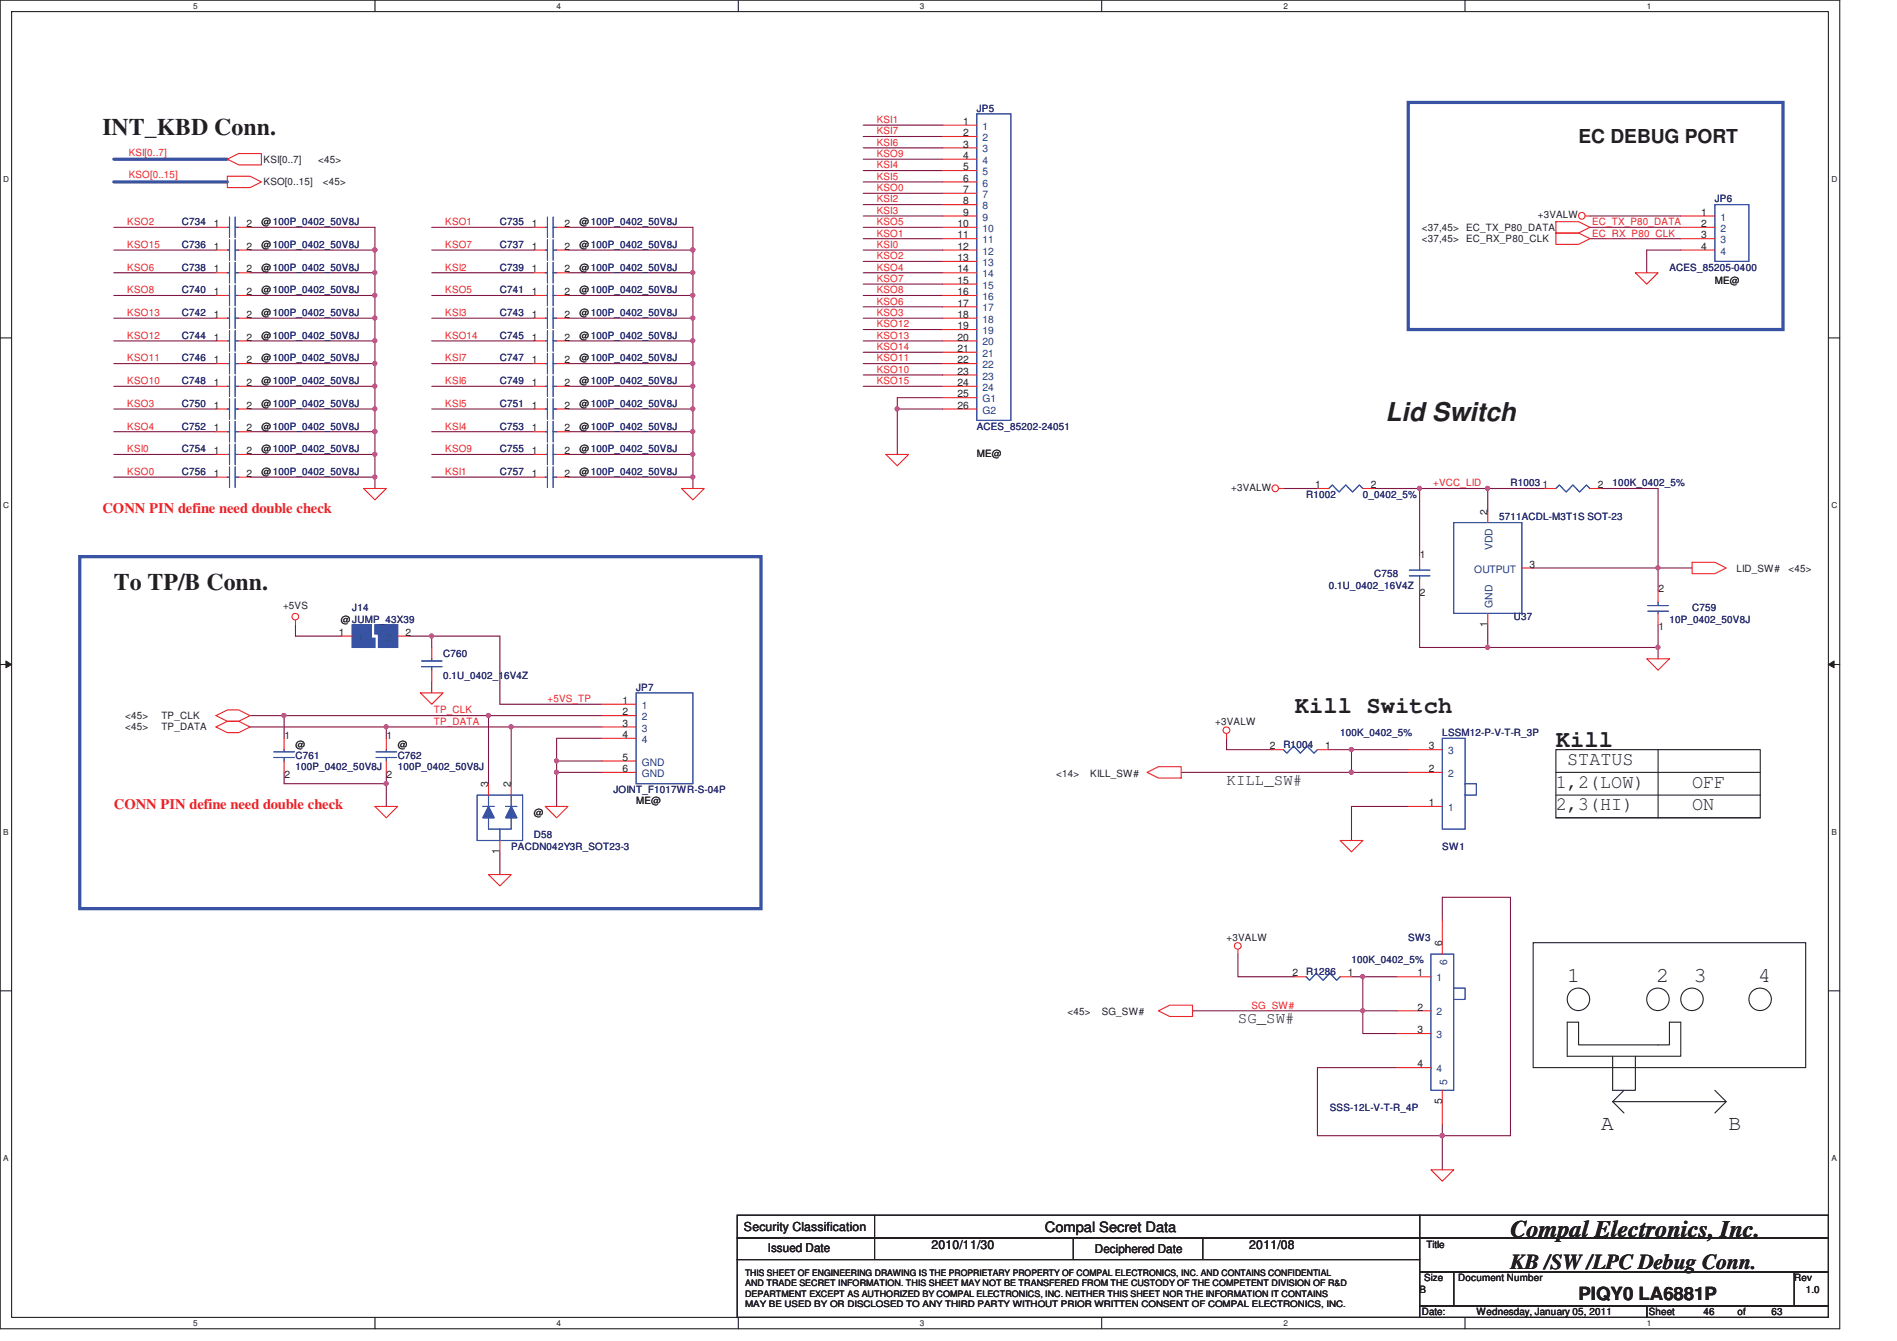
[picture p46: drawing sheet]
<svg xmlns="http://www.w3.org/2000/svg" width="297mm" height="210mm" viewBox="0 0 297 210" stroke-linecap="round" stroke-linejoin="round" font-family="sans-serif">
<defs><g id="words">
<text font-size="4.1" fill="#231f20" x="217" y="66">Lid Switch</text>
<g font-size="3.7" fill="#231f20">
<text x="16" y="21.2">INT_KBD Conn.</text>
<text x="17.8" y="92.3">To TP/B Conn.</text>
<text x="202.7" y="111.7">Kill Switch</text>
<text x="243.6" y="117">Kill</text>
<text x="236.5" y="193.6">Compal Electronics, Inc.</text>
</g>
<g font-size="3.3" fill="#231f20">
<text x="245.4" y="153.8">1</text>
<text x="259.3" y="153.8">2</text>
<text x="265.3" y="153.8">3</text>
<text x="275.2" y="153.8">4</text>
<text x="250.7" y="176.9">A</text>
<text x="270.6" y="176.9">B</text>
<text x="236.5" y="198.7">KB /SW /LPC Debug Conn.</text>
</g>
<g font-size="3" fill="#231f20">
<text x="247.2" y="22.3">EC DEBUG PORT</text>
<text x="245.4" y="119.8">STATUS</text>
<text x="243.6" y="123.4">1,2(LOW)</text>
<text x="265" y="123.4">OFF</text>
<text x="243.6" y="126.9">2,3(HI)</text>
<text x="265" y="126.9">ON</text>
</g>
<text font-size="2.8" fill="#231f20" x="247.2" y="203.6">PIQY0 LA6881P</text>
<g font-size="2.5" fill="#231f20">
<text x="192.1" y="122.9">KILL_SW#</text>
<text x="193.8" y="160.2">SG_SW#</text>
</g>
<g font-size="2.3" fill="#ed2024">
<text x="16" y="80.4">CONN PIN define need double check</text>
<text x="17.8" y="126.6">CONN PIN define need double check</text>
</g>
<text font-size="2.2" fill="#231f20" x="163.6" y="192.9">Compal Secret Data</text>
<g font-size="1.9" fill="#231f20">
<text x="116.5" y="192.8">Security Classification</text>
<text x="120.2" y="196.1">Issued Date</text>
<text x="145.8" y="195.6">2010/11/30</text>
<text x="171.4" y="196.3">Deciphered Date</text>
<text x="195.6" y="195.6">2011/08</text>
</g>
<g font-size="1.6" fill="#282973">
<text x="152.9" y="17.5">JP5</text>
<text x="28.5" y="35.3">C734</text>
<text x="78.3" y="35.3">C735</text>
<text x="268.5" y="31.7">JP6</text>
<text x="28.5" y="38.8">C736</text>
<text x="78.3" y="38.8">C737</text>
<text x="28.5" y="45.9">C740</text>
<text x="28.5" y="42.4">C738</text>
<text x="78.3" y="45.9">C741</text>
<text x="78.3" y="42.4">C739</text>
<text x="261.4" y="42.4">ACES_85205-0400</text>
<text x="28.5" y="53">C744</text>
<text x="28.5" y="49.5">C742</text>
<text x="78.3" y="53">C745</text>
<text x="78.3" y="49.5">C743</text>
<text x="28.5" y="56.6">C746</text>
<text x="78.3" y="56.6">C747</text>
<text x="28.5" y="60.2">C748</text>
<text x="28.5" y="63.7">C750</text>
<text x="78.3" y="63.7">C751</text>
<text x="78.3" y="60.2">C749</text>
<text x="28.5" y="70.8">C754</text>
<text x="28.5" y="67.3">C752</text>
<text x="78.3" y="67.3">C753</text>
<text x="78.3" y="70.8">C755</text>
<text x="152.9" y="67.3">ACES_85202-24051</text>
<text x="28.5" y="74.4">C756</text>
<text x="78.3" y="74.4">C757</text>
<text x="204.5" y="77.9">R1002</text>
<text x="213.4" y="77.9">0_0402_5%</text>
<text x="236.5" y="76.2">R1003</text>
<text x="252.5" y="76.2">100K_0402_5%</text>
<text x="234.7" y="81.5">5711ACDL-M3T1S SOT-23</text>
<text x="55.2" y="95.7">J14</text>
<text x="208.1" y="92.2">0.1U_0402_16V4Z</text>
<text x="215.2" y="90.4">C758</text>
<text x="265" y="95.7">C759</text>
<text x="237.1" y="97.2">U37</text>
<text x="261.4" y="97.5">10P_0402_50V8J</text>
<text x="69.4" y="102.8">C760</text>
<text x="69.4" y="106.4">0.1U_0402_16V4Z</text>
<text x="99.6" y="108.2">JP7</text>
<text x="46.3" y="118.8">C761</text>
<text x="62.3" y="118.8">C762</text>
<text x="201" y="117">R1004</text>
<text x="209.8" y="115.3">100K_0402_5%</text>
<text x="225.8" y="115.3">LSSM12-P-V-T-R_3P</text>
<text x="46.3" y="120.6">100P_0402_50V8J</text>
<text x="62.3" y="120.6">100P_0402_50V8J</text>
<text x="96.1" y="124.2">JOINT_F1017WR-S-04P</text>
<text x="83.6" y="131.3">D58</text>
<text x="80" y="133.1">PACDN042Y3R_SOT23-3</text>
<text x="225.8" y="133.1">SW1</text>
<text x="220.5" y="147.3">SW3</text>
<text x="204.5" y="152.6">R1286</text>
<text x="211.6" y="150.8">100K_0402_5%</text>
<text x="208.2" y="173.9">SSS-12L-V-T-R_4P</text>
</g>
<g font-size="1.6" fill="#ed2024">
<text x="137.3" y="22.8">KSI6</text>
<text x="137.3" y="21">KSI7</text>
<text x="137.3" y="19.3">KSI1</text>
<text x="20.1" y="27.9">KSO[0..15]</text>
<text x="20.1" y="24.4">KSI[0..7]</text>
<text x="137.3" y="29.9">KSO0</text>
<text x="137.3" y="28.1">KSI5</text>
<text x="137.3" y="26.4">KSI4</text>
<text x="137.3" y="24.6">KSO9</text>
<text x="19.9" y="35.3">KSO2</text>
<text x="69.7" y="35.3">KSO1</text>
<text x="137.3" y="35.3">KSO5</text>
<text x="137.3" y="33.5">KSI3</text>
<text x="137.3" y="31.7">KSI2</text>
<text x="249.3" y="35.3">EC_TX_P80_DATA</text>
<text x="19.9" y="38.8">KSO15</text>
<text x="69.7" y="38.8">KSO7</text>
<text x="137.3" y="40.6">KSO2</text>
<text x="137.3" y="38.8">KSI0</text>
<text x="137.3" y="37">KSO1</text>
<text x="249.3" y="37">EC_RX_P80_CLK</text>
<text x="19.9" y="42.4">KSO6</text>
<text x="19.9" y="45.9">KSO8</text>
<text x="69.7" y="42.4">KSI2</text>
<text x="69.7" y="45.9">KSO5</text>
<text x="137.3" y="47.7">KSO6</text>
<text x="137.3" y="45.9">KSO8</text>
<text x="137.3" y="44.2">KSO7</text>
<text x="137.3" y="42.4">KSO4</text>
<text x="19.9" y="49.5">KSO13</text>
<text x="19.9" y="53">KSO12</text>
<text x="69.7" y="49.5">KSI3</text>
<text x="69.7" y="53">KSO14</text>
<text x="137.3" y="53">KSO13</text>
<text x="137.3" y="51.3">KSO12</text>
<text x="137.3" y="49.5">KSO3</text>
<text x="19.9" y="56.6">KSO11</text>
<text x="69.7" y="56.6">KSI7</text>
<text x="137.3" y="58.4">KSO10</text>
<text x="137.3" y="56.6">KSO11</text>
<text x="137.3" y="54.8">KSO14</text>
<text x="19.9" y="60.2">KSO10</text>
<text x="19.9" y="63.7">KSO3</text>
<text x="69.7" y="60.2">KSI6</text>
<text x="69.7" y="63.7">KSI5</text>
<text x="137.3" y="60.2">KSO15</text>
<text x="19.9" y="67.3">KSO4</text>
<text x="19.9" y="70.8">KSI0</text>
<text x="69.7" y="67.3">KSI4</text>
<text x="69.7" y="70.8">KSO9</text>
<text x="19.9" y="74.4">KSO0</text>
<text x="69.7" y="74.4">KSI1</text>
<text x="224.4" y="76.2">+VCC_LID</text>
<text x="67.9" y="111.7">TP_CLK</text>
<text x="67.9" y="113.5">TP_DATA</text>
<text x="85.7" y="109.9">+5VS_TP</text>
<text x="196" y="157.9">SG_SW#</text>
</g>
<g font-size="1.6" fill="#231f20">
<text x="150.8" y="19.6">1</text>
<text x="150.8" y="21.3">2</text>
<text x="150.8" y="23.1">3</text>
<text x="41.3" y="29">KSO[0..15]</text>
<text x="41.3" y="25.5">KSI[0..7]</text>
<text x="49.8" y="25.5">&lt;45&gt;</text>
<text x="50.5" y="29">&lt;45&gt;</text>
<text x="150.8" y="24.9">4</text>
<text x="150.8" y="26.7">5</text>
<text x="150.8" y="28.4">6</text>
<text x="33.5" y="35.6">1</text>
<text x="38.6" y="35.6">2</text>
<text x="40.9" y="35.3">@100P_0402_50V8J</text>
<text x="83.3" y="35.6">1</text>
<text x="88.4" y="35.6">2</text>
<text x="90.7" y="35.3">@100P_0402_50V8J</text>
<text x="149.9" y="35.6">10</text>
<text x="150.8" y="30.2">7</text>
<text x="150.8" y="32">8</text>
<text x="150.8" y="33.8">9</text>
<text x="240.8" y="34.2">+3VALW</text>
<text x="266.4" y="33.8">1</text>
<text x="266.4" y="35.6">2</text>
<text x="33.5" y="39.1">1</text>
<text x="38.6" y="39.1">2</text>
<text x="40.9" y="38.8">@100P_0402_50V8J</text>
<text x="83.3" y="39.1">1</text>
<text x="88.4" y="39.1">2</text>
<text x="90.7" y="38.8">@100P_0402_50V8J</text>
<text x="149.9" y="37.3">11</text>
<text x="149.9" y="39.1">12</text>
<text x="149.9" y="40.9">13</text>
<text x="222.6" y="37.9">&lt;37,45&gt;</text>
<text x="222.6" y="36.1">&lt;37,45&gt;</text>
<text x="229.6" y="37.9">EC_RX_P80_CLK</text>
<text x="229.6" y="36.1">EC_TX_P80_DATA</text>
<text x="266.4" y="37.3">3</text>
<text x="266.4" y="39.1">4</text>
<text x="33.5" y="46.2">1</text>
<text x="33.5" y="42.7">1</text>
<text x="38.6" y="46.2">2</text>
<text x="38.6" y="42.7">2</text>
<text x="40.9" y="45.9">@100P_0402_50V8J</text>
<text x="40.9" y="42.4">@100P_0402_50V8J</text>
<text x="83.3" y="46.2">1</text>
<text x="83.3" y="42.7">1</text>
<text x="88.4" y="46.2">2</text>
<text x="88.4" y="42.7">2</text>
<text x="90.7" y="45.9">@100P_0402_50V8J</text>
<text x="90.7" y="42.4">@100P_0402_50V8J</text>
<text x="149.9" y="42.7">14</text>
<text x="149.9" y="44.4">15</text>
<text x="149.9" y="46.2">16</text>
<text x="268.5" y="44.5">ME@</text>
<text x="33.5" y="53.3">1</text>
<text x="33.5" y="49.8">1</text>
<text x="38.6" y="53.3">2</text>
<text x="38.6" y="49.8">2</text>
<text x="40.9" y="53">@100P_0402_50V8J</text>
<text x="40.9" y="49.5">@100P_0402_50V8J</text>
<text x="83.3" y="53.3">1</text>
<text x="83.3" y="49.8">1</text>
<text x="88.4" y="53.3">2</text>
<text x="88.4" y="49.8">2</text>
<text x="90.7" y="53">@100P_0402_50V8J</text>
<text x="90.7" y="49.5">@100P_0402_50V8J</text>
<text x="149.9" y="48">17</text>
<text x="149.9" y="49.8">18</text>
<text x="149.9" y="51.6">19</text>
<text x="149.9" y="53.3">20</text>
<text x="33.5" y="56.9">1</text>
<text x="38.6" y="56.9">2</text>
<text x="40.9" y="56.6">@100P_0402_50V8J</text>
<text x="83.3" y="56.9">1</text>
<text x="88.4" y="56.9">2</text>
<text x="90.7" y="56.6">@100P_0402_50V8J</text>
<text x="149.9" y="55.1">21</text>
<text x="149.9" y="56.9">22</text>
<text x="149.9" y="58.7">23</text>
<text x="33.5" y="60.4">1</text>
<text x="33.5" y="64">1</text>
<text x="38.6" y="60.4">2</text>
<text x="38.6" y="64">2</text>
<text x="40.9" y="60.2">@100P_0402_50V8J</text>
<text x="40.9" y="63.7">@100P_0402_50V8J</text>
<text x="83.3" y="64">1</text>
<text x="83.3" y="60.4">1</text>
<text x="88.4" y="64">2</text>
<text x="88.4" y="60.4">2</text>
<text x="90.7" y="63.7">@100P_0402_50V8J</text>
<text x="90.7" y="60.2">@100P_0402_50V8J</text>
<text x="149.9" y="60.4">24</text>
<text x="149.9" y="62.2">25</text>
<text x="149.9" y="64">26</text>
<text x="33.5" y="71.1">1</text>
<text x="33.5" y="67.6">1</text>
<text x="38.6" y="71.1">2</text>
<text x="38.6" y="67.6">2</text>
<text x="40.9" y="70.8">@100P_0402_50V8J</text>
<text x="40.9" y="67.3">@100P_0402_50V8J</text>
<text x="83.3" y="67.6">1</text>
<text x="83.3" y="71.1">1</text>
<text x="88.4" y="67.6">2</text>
<text x="88.4" y="71.1">2</text>
<text x="90.7" y="67.3">@100P_0402_50V8J</text>
<text x="90.7" y="70.8">@100P_0402_50V8J</text>
<text x="152.9" y="71.5">ME@</text>
<text x="33.5" y="74.7">1</text>
<text x="38.6" y="74.7">2</text>
<text x="40.9" y="74.4">@100P_0402_50V8J</text>
<text x="83.3" y="74.7">1</text>
<text x="88.4" y="74.7">2</text>
<text x="90.7" y="74.4">@100P_0402_50V8J</text>
<text x="192.8" y="76.9">+3VALW</text>
<text x="205.9" y="76.5">1</text>
<text x="214.6" y="76.5">2</text>
<text x="241.5" y="76.5">1</text>
<text x="250.2" y="76.5">2</text>
<text x="232.9" y="80.6" transform="rotate(-90 232.9 80.6)">2</text>
<text x="222.3" y="87.3">1</text>
<text x="239.5" y="88.9">3</text>
<text x="271.9" y="89.5">LID_SW#</text>
<text x="280.1" y="89.5">&lt;45&gt;</text>
<text x="44.3" y="95.4">+5VS</text>
<text x="222.3" y="93.4">2</text>
<text x="259.7" y="92.7">2</text>
<text x="53" y="99.6">1</text>
<text x="53.4" y="97.5">@JUMP_43X39</text>
<text x="63.5" y="99.6">2</text>
<text x="232.9" y="98.2" transform="rotate(-90 232.9 98.2)">1</text>
<text x="259.7" y="98.7">1</text>
<text x="19.6" y="112.6">&lt;45&gt;</text>
<text x="25.3" y="112.6">TP_CLK</text>
<text x="97.5" y="110.2">1</text>
<text x="97.5" y="112">2</text>
<text x="97.5" y="113.8">3</text>
<text x="190.3" y="113.5">+3VALW</text>
<text x="19.6" y="114.4">&lt;45&gt;</text>
<text x="25.3" y="114.4">TP_DATA</text>
<text x="44.5" y="115.8">1</text>
<text x="46.3" y="117">@</text>
<text x="60.5" y="115.8">1</text>
<text x="62.3" y="117">@</text>
<text x="97.5" y="115.6">4</text>
<text x="97.5" y="119.1">5</text>
<text x="198.8" y="117.3">2</text>
<text x="207.5" y="117.3">1</text>
<text x="223.7" y="117.3">3</text>
<text x="44.5" y="121.8">2</text>
<text x="60.5" y="121.8">2</text>
<text x="76.5" y="123.3" transform="rotate(-90 76.5 123.3)">3</text>
<text x="80" y="123.3" transform="rotate(-90 80 123.3)">2</text>
<text x="97.5" y="120.9">6</text>
<text x="99.6" y="125.9">ME@</text>
<text x="165.4" y="121.7">&lt;14&gt;</text>
<text x="170.7" y="121.7">KILL_SW#</text>
<text x="223.7" y="120.9">2</text>
<text x="83.6" y="127.7">@</text>
<text x="223.7" y="126.2">1</text>
<text x="78.2" y="133.7" transform="rotate(-90 78.2 133.7)">1</text>
<text x="192.1" y="147.3">+3VALW</text>
<text x="225.8" y="148.2" transform="rotate(-90 225.8 148.2)">6</text>
<text x="202.4" y="152.9">2</text>
<text x="211.1" y="152.9">1</text>
<text x="222" y="152.9">1</text>
<text x="167.2" y="159">&lt;45&gt;</text>
<text x="172.5" y="159">SG_SW#</text>
<text x="222" y="158.2">2</text>
<text x="222" y="161.8">3</text>
<text x="222" y="167.1">4</text>
<text x="225.8" y="172.8" transform="rotate(-90 225.8 172.8)">5</text>
<text x="223.3" y="195.4">Title</text>
<text x="222.3" y="202.4">B</text>
<text x="223" y="200.6">Size</text>
<text x="228.3" y="200.6">Document Number</text>
<text x="281" y="200.6">Rev</text>
<text x="282.7" y="202.4">1.0</text>
<text x="222.6" y="205.9">Date:</text>
<text x="231.2" y="205.9">Wednesday, January 05, 2011</text>
<text x="258.2" y="205.9">Sheet</text>
<text x="266.7" y="205.9">46</text>
<text x="272.1" y="205.9">of</text>
<text x="277.4" y="205.9">63</text>
</g>
<g font-size="1.6" fill="#1d437e">
<text x="153.8" y="20.3">1</text>
<text x="153.8" y="22.1">2</text>
<text x="153.8" y="23.9">3</text>
<text x="153.8" y="25.7">4</text>
<text x="153.8" y="27.4">5</text>
<text x="153.8" y="29.2">6</text>
<text x="153.8" y="31">7</text>
<text x="153.8" y="32.8">8</text>
<text x="153.8" y="34.5">9</text>
<text x="269.4" y="34.5">1</text>
<text x="153.8" y="36.3">10</text>
<text x="153.8" y="38.1">11</text>
<text x="153.8" y="39.9">12</text>
<text x="153.8" y="41.7">13</text>
<text x="269.4" y="36.3">2</text>
<text x="269.4" y="38.1">3</text>
<text x="269.4" y="39.9">4</text>
<text x="153.8" y="43.4">14</text>
<text x="153.8" y="45.2">15</text>
<text x="153.8" y="47">16</text>
<text x="153.8" y="48.8">17</text>
<text x="153.8" y="50.5">18</text>
<text x="153.8" y="52.3">19</text>
<text x="153.8" y="54.1">20</text>
<text x="153.8" y="55.9">21</text>
<text x="153.8" y="57.7">22</text>
<text x="153.8" y="59.4">23</text>
<text x="153.8" y="61.2">24</text>
<text x="153.8" y="63">G1</text>
<text x="153.8" y="64.8">G2</text>
<text x="230.8" y="89.7">OUTPUT</text>
<text x="233.7" y="86.2" transform="rotate(-90 233.7 86.2)">VDD</text>
<text x="233.7" y="95.2" transform="rotate(-90 233.7 95.2)">GND</text>
<text x="100.5" y="111">1</text>
<text x="100.5" y="112.8">2</text>
<text x="100.5" y="114.6">3</text>
<text x="100.5" y="116.3">4</text>
<text x="100.5" y="119.9">GND</text>
<text x="226.7" y="118.1">3</text>
<text x="100.5" y="121.7">GND</text>
<text x="226.7" y="121.7">2</text>
<text x="226.7" y="127">1</text>
<text x="225" y="153.7">1</text>
<text x="226.6" y="151.2" transform="rotate(-90 226.6 151.2)">6</text>
<text x="225" y="159">2</text>
<text x="225" y="162.6">3</text>
<text x="225" y="167.9">4</text>
<text x="226.6" y="169.8" transform="rotate(-90 226.6 169.8)">5</text>
</g>
<g font-size="1.4" fill="#231f20">
<text x="116.7" y="199.8">THIS SHEET OF ENGINEERING DRAWING IS THE PROPRIETARY PROPERTY OF COMPAL ELECTRONICS, INC. AND CONTAINS CONFIDENTIAL</text>
<text x="116.7" y="201.4">AND TRADE SECRET INFORMATION. THIS SHEET MAY NOT BE TRANSFERED FROM THE CUSTODY OF THE COMPETENT DIVISION OF R&amp;D</text>
<text x="116.7" y="203.1">DEPARTMENT EXCEPT AS AUTHORIZED BY COMPAL ELECTRONICS, INC. NEITHER THIS SHEET NOR THE INFORMATION IT CONTAINS</text>
<text x="116.7" y="204.7">MAY BE USED BY OR DISCLOSED TO ANY THIRD PARTY WITHOUT PRIOR WRITTEN CONSENT OF COMPAL ELECTRONICS, INC.</text>
</g>
<g font-size="1.3" fill="#231f20">
<text x="30.3" y="1.4">5</text>
<text x="87.2" y="1.4">4</text>
<text x="144.1" y="1.4">3</text>
<text x="201" y="1.4">2</text>
<text x="257.8" y="1.4">1</text>
<text x=".5" y="28.5">D</text>
<text x="286.8" y="28.5">D</text>
<text x=".5" y="79.6">C</text>
<text x="286.8" y="79.6">C</text>
<text x=".5" y="130.7">B</text>
<text x="286.8" y="130.7">B</text>
<text x=".5" y="181.8">A</text>
<text x="286.8" y="181.8">A</text>
<text x="30.3" y="207.6">5</text>
<text x="87.2" y="207.6">4</text>
<text x="144.1" y="207.6">3</text>
<text x="201" y="207.6">2</text>
<text x="257.8" y="207.6">1</text>
</g>
</g></defs>
<path d="M0 0h288.1v208.1h-288.1zM1.8 1.8h284.5v204.5h-284.5z" fill="none" stroke="#231f20" stroke-width=".17"/>
<g fill="#fff">
<path d="M30.3 .2h.6v1.4h-.6z"/>
<path d="M30.3 206.5h.6v1.4h-.6z"/>
</g>
<path d="M58.7 0v1.8M58.7 206.3v1.8" fill="none" stroke="#231f20" stroke-width=".17"/>
<g fill="#fff">
<path d="M87.2 .2h.6v1.4h-.6z"/>
<path d="M87.2 206.5h.6v1.4h-.6z"/>
</g>
<path d="M115.6 0v1.8M115.6 206.3v1.8" fill="none" stroke="#231f20" stroke-width=".17"/>
<g fill="#fff">
<path d="M144.1 .2h.6v1.4h-.6z"/>
<path d="M144.1 206.5h.6v1.4h-.6z"/>
</g>
<path d="M172.5 0v1.8M172.5 206.3v1.8" fill="none" stroke="#231f20" stroke-width=".17"/>
<g fill="#fff">
<path d="M201 .2h.6v1.4h-.6z"/>
<path d="M201 206.5h.6v1.4h-.6z"/>
</g>
<path d="M229.4 0v1.8M229.4 206.3v1.8" fill="none" stroke="#231f20" stroke-width=".17"/>
<g fill="#fff">
<path d="M257.8 .2h.7v1.4h-.7z"/>
<path d="M257.8 206.5h.7v1.4h-.7z"/>
<path d="M.5 27.3h.9v1.4h-.9z"/>
<path d="M286.8 27.3h.9v1.4h-.9z"/>
<path d="M.5 78.4h.9v1.4h-.9z"/>
<path d="M286.8 78.4h.9v1.4h-.9z"/>
</g>
<path d="M0 52.9h1.8M286.3 52.9h1.8" fill="none" stroke="#231f20" stroke-width=".17"/>
<g fill="#fff">
<path d="M.5 129.6h.8v1.4h-.8z"/>
<path d="M286.8 129.6h.8v1.4h-.8z"/>
</g>
<path d="M0 104.1h1.8M286.3 104.1h1.8" fill="none" stroke="#231f20" stroke-width=".17"/>
<path d="M.9 103.5l.9 .6-.9 .5z" fill="#231f20"/>
<path d="M.9 103.5l.9 .6-.9 .5z" fill="none" stroke="#231f20" stroke-width=".16"/>
<path d="M286.3 104.1l.9-.6v1.1z" fill="#231f20"/>
<path d="M286.3 104.1l.9-.6v1.1z" fill="none" stroke="#231f20" stroke-width=".16"/>
<g fill="#fff">
<path d="M.5 180.7h.8v1.4h-.8z"/>
<path d="M286.8 180.7h.8v1.4h-.8z"/>
</g>
<path d="M0 155.1h1.8M286.3 155.1h1.8" fill="none" stroke="#231f20" stroke-width=".17"/>
<path d="M17.8 28.5h17.8M17.8 24.9h17.8" fill="none" stroke="#3953a4" stroke-width=".51"/>
<path d="M39.2 71.2h19.5M39.2 64h19.5" fill="none" stroke="#7f1442" stroke-width=".17"/>
<circle cx="58.7" cy="64" r=".32" fill="#b9529f"/>
<circle cx="58.7" cy="64" r=".32" fill="none" stroke="#b9529f" stroke-width=".17"/>
<path d="M39.2 35.6h19.5M39.2 39.2h19.5M58.7 74.7v1.8" fill="none" stroke="#7f1442" stroke-width=".17"/>
<circle cx="58.7" cy="39.1" r=".32" fill="#b9529f"/>
<circle cx="58.7" cy="39.1" r=".32" fill="none" stroke="#b9529f" stroke-width=".17"/>
<path d="M108.5 42.7v3.6" fill="none" stroke="#7f1442" stroke-width=".17"/>
<circle cx="108.5" cy="42.7" r=".32" fill="#b9529f"/>
<circle cx="108.5" cy="42.7" r=".32" fill="none" stroke="#b9529f" stroke-width=".17"/>
<path d="M108.5 35.6v3.6M58.7 53.4v3.5M88.9 56.9h19.6M88.9 67.6h19.6" fill="none" stroke="#7f1442" stroke-width=".17"/>
<circle cx="58.7" cy="53.4" r=".32" fill="#b9529f"/>
<circle cx="58.7" cy="53.4" r=".32" fill="none" stroke="#b9529f" stroke-width=".17"/>
<g fill="none" stroke="#7f1442" stroke-width=".17">
<path d="M17.8 39.2h16M17.8 35.6h16M67.6 35.6h16M67.6 39.2h16M17.8 42.7h16M17.8 46.3h16M17.8 49.8h16M17.8 53.4h16M17.8 56.9h16M58.7 46.3v3.5M67.6 42.7h16M67.6 46.3h16"/>
<path d="M67.6 49.8h16M67.6 53.4h16M67.6 56.9h16M17.8 60.5h16M17.8 64h16M17.8 67.6h16M17.8 71.2h16M17.8 74.7h16M67.6 60.5h16M67.6 64h16M67.6 67.6h16M67.6 71.2h16"/>
<path d="M67.6 74.7h16M108.5 60.5v3.5M108.5 71.2v5.3"/>
</g>
<circle cx="108.5" cy="71.1" r=".32" fill="#b9529f"/>
<circle cx="108.5" cy="71.1" r=".32" fill="none" stroke="#b9529f" stroke-width=".17"/>
<path d="M58.7 71.2v3.5" fill="none" stroke="#7f1442" stroke-width=".17"/>
<circle cx="58.7" cy="71.1" r=".32" fill="#b9529f"/>
<circle cx="58.7" cy="71.1" r=".32" fill="none" stroke="#b9529f" stroke-width=".17"/>
<path d="M88.9 42.7h19.6M88.9 46.3h19.6" fill="none" stroke="#7f1442" stroke-width=".17"/>
<circle cx="108.5" cy="46.2" r=".32" fill="#b9529f"/>
<circle cx="108.5" cy="46.2" r=".32" fill="none" stroke="#b9529f" stroke-width=".17"/>
<path d="M39.2 56.9h19.5M88.9 49.8h19.6M108.5 46.3v3.5M108.5 49.8v3.6" fill="none" stroke="#7f1442" stroke-width=".17"/>
<circle cx="108.5" cy="49.8" r=".32" fill="#b9529f"/>
<circle cx="108.5" cy="49.8" r=".32" fill="none" stroke="#b9529f" stroke-width=".17"/>
<path d="M108.5 53.4v3.5" fill="none" stroke="#7f1442" stroke-width=".17"/>
<circle cx="108.5" cy="53.4" r=".32" fill="#b9529f"/>
<circle cx="108.5" cy="53.4" r=".32" fill="none" stroke="#b9529f" stroke-width=".17"/>
<path d="M58.7 64v3.6M88.9 74.7h19.6" fill="none" stroke="#7f1442" stroke-width=".17"/>
<circle cx="108.5" cy="74.7" r=".32" fill="#b9529f"/>
<circle cx="108.5" cy="74.7" r=".32" fill="none" stroke="#b9529f" stroke-width=".17"/>
<path d="M39.2 67.6h19.5" fill="none" stroke="#7f1442" stroke-width=".17"/>
<circle cx="58.7" cy="67.6" r=".32" fill="#b9529f"/>
<circle cx="58.7" cy="67.6" r=".32" fill="none" stroke="#b9529f" stroke-width=".17"/>
<path d="M58.7 39.2v3.5M39.2 53.4h19.5" fill="none" stroke="#7f1442" stroke-width=".17"/>
<circle cx="58.7" cy="39.1" r=".32" fill="#b9529f"/>
<circle cx="58.7" cy="39.1" r=".32" fill="none" stroke="#b9529f" stroke-width=".17"/>
<path d="M108.5 39.2v3.5M88.9 53.4h19.6" fill="none" stroke="#7f1442" stroke-width=".17"/>
<circle cx="108.5" cy="39.1" r=".32" fill="#b9529f"/>
<circle cx="108.5" cy="39.1" r=".32" fill="none" stroke="#b9529f" stroke-width=".17"/>
<path d="M58.7 56.9v3.6M88.9 60.5h19.6" fill="none" stroke="#7f1442" stroke-width=".17"/>
<circle cx="58.7" cy="60.5" r=".32" fill="#b9529f"/>
<circle cx="58.7" cy="60.5" r=".32" fill="none" stroke="#b9529f" stroke-width=".17"/>
<circle cx="58.7" cy="56.9" r=".32" fill="#b9529f"/>
<circle cx="58.7" cy="56.9" r=".32" fill="none" stroke="#b9529f" stroke-width=".17"/>
<path d="M108.5 56.9v3.6" fill="none" stroke="#7f1442" stroke-width=".17"/>
<circle cx="108.5" cy="60.5" r=".32" fill="#b9529f"/>
<circle cx="108.5" cy="60.5" r=".32" fill="none" stroke="#b9529f" stroke-width=".17"/>
<circle cx="108.5" cy="56.9" r=".32" fill="#b9529f"/>
<circle cx="108.5" cy="56.9" r=".32" fill="none" stroke="#b9529f" stroke-width=".17"/>
<path d="M58.7 67.6v3.6" fill="none" stroke="#7f1442" stroke-width=".17"/>
<circle cx="58.7" cy="67.6" r=".32" fill="#b9529f"/>
<circle cx="58.7" cy="67.6" r=".32" fill="none" stroke="#b9529f" stroke-width=".17"/>
<path d="M88.9 35.6h19.6M88.9 39.2h19.6" fill="none" stroke="#7f1442" stroke-width=".17"/>
<circle cx="108.5" cy="39.1" r=".32" fill="#b9529f"/>
<circle cx="108.5" cy="39.1" r=".32" fill="none" stroke="#b9529f" stroke-width=".17"/>
<path d="M58.7 42.7v3.6M58.7 60.5v3.5" fill="none" stroke="#7f1442" stroke-width=".17"/>
<circle cx="58.7" cy="42.7" r=".32" fill="#b9529f"/>
<circle cx="58.7" cy="42.7" r=".32" fill="none" stroke="#b9529f" stroke-width=".17"/>
<path d="M39.2 42.7h19.5M108.5 67.6v3.6" fill="none" stroke="#7f1442" stroke-width=".17"/>
<circle cx="108.5" cy="67.6" r=".32" fill="#b9529f"/>
<circle cx="108.5" cy="67.6" r=".32" fill="none" stroke="#b9529f" stroke-width=".17"/>
<path d="M39.2 74.7h19.5" fill="none" stroke="#7f1442" stroke-width=".17"/>
<circle cx="58.7" cy="74.7" r=".32" fill="#b9529f"/>
<circle cx="58.7" cy="74.7" r=".32" fill="none" stroke="#b9529f" stroke-width=".17"/>
<path d="M58.7 35.6v3.6M39.2 46.3h19.5" fill="none" stroke="#7f1442" stroke-width=".17"/>
<circle cx="58.7" cy="46.2" r=".32" fill="#b9529f"/>
<circle cx="58.7" cy="46.2" r=".32" fill="none" stroke="#b9529f" stroke-width=".17"/>
<path d="M39.2 49.8h19.5" fill="none" stroke="#7f1442" stroke-width=".17"/>
<circle cx="58.7" cy="49.8" r=".32" fill="#b9529f"/>
<circle cx="58.7" cy="49.8" r=".32" fill="none" stroke="#b9529f" stroke-width=".17"/>
<path d="M88.9 64h19.6" fill="none" stroke="#7f1442" stroke-width=".17"/>
<circle cx="108.5" cy="64" r=".32" fill="#b9529f"/>
<circle cx="108.5" cy="64" r=".32" fill="none" stroke="#b9529f" stroke-width=".17"/>
<path d="M58.7 49.8v3.6M39.2 60.5h19.5M88.9 71.2h19.6M108.5 64v3.6M76.5 112.1h17.8M78.3 110.3h16" fill="none" stroke="#7f1442" stroke-width=".17"/>
<circle cx="76.5" cy="112" r=".32" fill="#b9529f"/>
<circle cx="76.5" cy="112" r=".32" fill="none" stroke="#b9529f" stroke-width=".17"/>
<path d="M80 113.8h14.3" fill="none" stroke="#7f1442" stroke-width=".17"/>
<circle cx="80" cy="113.8" r=".32" fill="#b9529f"/>
<circle cx="80" cy="113.8" r=".32" fill="none" stroke="#b9529f" stroke-width=".17"/>
<path d="M249 33.8h14.2M249 35.6h14.2M249 37.4h14.2M263.2 39.2h-5.4v3.5M78.3 99.6v10.7M39.2 113.8h21.3v1.8M39.2 112.1h5.3v3.5M44.5 120.9v1.8h16" fill="none" stroke="#7f1442" stroke-width=".17"/>
<circle cx="60.5" cy="122.7" r=".32" fill="#b9529f"/>
<circle cx="60.5" cy="122.7" r=".32" fill="none" stroke="#b9529f" stroke-width=".17"/>
<path d="M233 97.8v3.6M222.3 101.4h10.7M233 101.4h26.6v1.8M60.5 120.9v5.4" fill="none" stroke="#7f1442" stroke-width=".17"/>
<circle cx="259.6" cy="101.4" r=".32" fill="#b9529f"/>
<circle cx="259.6" cy="101.4" r=".32" fill="none" stroke="#b9529f" stroke-width=".17"/>
<circle cx="232.9" cy="101.4" r=".32" fill="#b9529f"/>
<circle cx="232.9" cy="101.4" r=".32" fill="none" stroke="#b9529f" stroke-width=".17"/>
<path d="M215.2 76.5h7.1v10.7M222.3 92.5v8.9" fill="none" stroke="#7f1442" stroke-width=".17"/>
<circle cx="222.3" cy="76.5" r=".32" fill="#b9529f"/>
<circle cx="222.3" cy="76.5" r=".32" fill="none" stroke="#b9529f" stroke-width=".17"/>
<path d="M259.6 88.9v3.6" fill="none" stroke="#7f1442" stroke-width=".17"/>
<circle cx="259.6" cy="88.9" r=".32" fill="#b9529f"/>
<circle cx="259.6" cy="88.9" r=".32" fill="none" stroke="#b9529f" stroke-width=".17"/>
<path d="M201 76.5h5.3M241.8 76.5h-8.8v3.5M250.7 76.5h8.9M259.6 97.8v3.6M265 88.9h-24.9" fill="none" stroke="#7f1442" stroke-width=".17"/>
<circle cx="232.9" cy="76.5" r=".32" fill="#b9529f"/>
<circle cx="232.9" cy="76.5" r=".32" fill="none" stroke="#b9529f" stroke-width=".17"/>
<path d="M222.3 76.5h10.7M211.6 120.9h8.9M220.5 126.3h-8.9v5.3" fill="none" stroke="#7f1442" stroke-width=".17"/>
<circle cx="211.6" cy="120.9" r=".32" fill="#b9529f"/>
<circle cx="211.6" cy="120.9" r=".32" fill="none" stroke="#b9529f" stroke-width=".17"/>
<path d="M192.1 115.6v1.8h7.1M208.1 117.4h3.5v3.5" fill="none" stroke="#7f1442" stroke-width=".17"/>
<circle cx="211.6" cy="117.4" r=".32" fill="#b9529f"/>
<circle cx="211.6" cy="117.4" r=".32" fill="none" stroke="#b9529f" stroke-width=".17"/>
<g fill="none" stroke="#7f1442" stroke-width=".17">
<path d="M135.2 19.6h12.4M135.2 39.2h12.4M135.2 37.4h12.4M135.2 35.6h12.4M135.2 33.8h12.4M135.2 32h12.4M135.2 30.3h12.4M135.2 28.5h12.4M135.2 26.7h12.4M135.2 24.9h12.4M135.2 23.2h12.4M135.2 21.4h12.4"/>
<path d="M135.2 46.3h12.4M135.2 44.5h12.4M135.2 42.7h12.4M135.2 40.9h12.4M135.2 58.7h12.4M135.2 56.9h12.4M135.2 55.2h12.4M135.2 53.4h12.4M135.2 51.6h12.4M135.2 49.8h12.4M135.2 48h12.4M135.2 60.5h12.4"/>
<path d="M211.6 117.4h8.9M94.3 120.9h-7.1v5.4M185 120.9h26.6"/>
</g>
<circle cx="87.1" cy="120.9" r=".32" fill="#b9529f"/>
<circle cx="87.1" cy="120.9" r=".32" fill="none" stroke="#b9529f" stroke-width=".17"/>
<path d="M259.6 76.5v12.4M87.2 119.2v1.7M87.2 119.2h7.1M94.3 115.6h-7.1v3.6" fill="none" stroke="#7f1442" stroke-width=".17"/>
<circle cx="87.1" cy="119.1" r=".32" fill="#b9529f"/>
<circle cx="87.1" cy="119.1" r=".32" fill="none" stroke="#b9529f" stroke-width=".17"/>
<path d="M44.5 112.1h32v10.6" fill="none" stroke="#7f1442" stroke-width=".17"/>
<circle cx="44.5" cy="112" r=".32" fill="#b9529f"/>
<circle cx="44.5" cy="112" r=".32" fill="none" stroke="#b9529f" stroke-width=".17"/>
<path d="M60.5 113.8h19.5v8.9" fill="none" stroke="#7f1442" stroke-width=".17"/>
<circle cx="60.5" cy="113.8" r=".32" fill="#b9529f"/>
<circle cx="60.5" cy="113.8" r=".32" fill="none" stroke="#b9529f" stroke-width=".17"/>
<path d="M78.3 133.4v3.5M225.8 140.5v3.6M225.8 177.8v5.4" fill="none" stroke="#7f1442" stroke-width=".17"/>
<circle cx="225.8" cy="177.8" r=".32" fill="#b9529f"/>
<circle cx="225.8" cy="177.8" r=".32" fill="none" stroke="#b9529f" stroke-width=".17"/>
<path d="M225.8 140.5h10.7v37.3M218.7 167.2h-12.4v10.6h19.5v-1.7" fill="none" stroke="#7f1442" stroke-width=".17"/>
<circle cx="225.8" cy="177.8" r=".32" fill="#b9529f"/>
<circle cx="225.8" cy="177.8" r=".32" fill="none" stroke="#b9529f" stroke-width=".17"/>
<path d="M186.7 158.3h26.7v3.5h5.3M213.4 152.9h5.3M225.8 177.8h10.7" fill="none" stroke="#7f1442" stroke-width=".17"/>
<circle cx="213.4" cy="158.3" r=".32" fill="#b9529f"/>
<circle cx="213.4" cy="158.3" r=".32" fill="none" stroke="#b9529f" stroke-width=".17"/>
<path d="M193.8 149.4v3.5h8.9M213.4 152.9v5.4h5.3" fill="none" stroke="#7f1442" stroke-width=".17"/>
<circle cx="213.4" cy="152.9" r=".32" fill="#b9529f"/>
<circle cx="213.4" cy="152.9" r=".32" fill="none" stroke="#b9529f" stroke-width=".17"/>
<path d="M140.5 64h7.1M211.6 152.9h1.8" fill="none" stroke="#7f1442" stroke-width=".17"/>
<circle cx="140.5" cy="64" r=".32" fill="#b9529f"/>
<circle cx="140.5" cy="64" r=".32" fill="none" stroke="#b9529f" stroke-width=".17"/>
<path d="M147.6 62.3h-7.1v8.9M67.6 99.6h10.7" fill="none" stroke="#7f1442" stroke-width=".17"/>
<circle cx="67.6" cy="99.6" r=".32" fill="#b9529f"/>
<circle cx="67.6" cy="99.6" r=".32" fill="none" stroke="#b9529f" stroke-width=".17"/>
<path d="M46.3 97.8v1.8h7.1M64 99.6h3.6v1.8M67.6 106.7v1.8" fill="none" stroke="#7f1442" stroke-width=".17"/>
<g fill="none" stroke="#ed2024" stroke-width=".17">
<path d="M147.6 19.6h5.3M33.8 39.2h1.8M35.6 27.6h3.6l1.7 .9-1.7 .9h-3.6zM35.6 24.9l1.8-.9h3.5v1.8h-3.5zM37.4 39.2h1.8M147.6 21.4h5.3M147.6 23.2h5.3M147.6 24.9h5.3M147.6 26.7h5.3M147.6 28.5h5.3M147.6 30.3h5.3M147.6 32h5.3"/>
<path d="M147.6 33.8h5.3M147.6 35.6h5.3M147.6 37.4h5.3M147.6 39.2h5.3M243.6 36.5h3.6l1.8 .9-1.8 .9h-3.6zM243.6 34.7h3.6l1.8 .9-1.8 .9h-3.6zM248.2 33.8h.8M147.6 40.9h5.3M147.6 42.7h5.3M147.6 44.5h5.3M147.6 46.3h5.3M147.6 48h5.3"/>
<path d="M147.6 49.8h5.3M147.6 51.6h5.3M147.6 53.4h5.3M147.6 55.2h5.3M147.6 56.9h5.3M147.6 58.7h5.3M256.1 42.7h3.5l-1.8 1.8zM33.8 74.7h1.8M37.4 74.7h1.8M56.9 76.5h3.6l-1.8 1.8zM83.6 67.6h1.8M87.2 67.6h1.7"/>
<path d="M106.7 76.5h3.6l-1.8 1.8zM138.7 71.2h3.6l-1.8 1.7zM147.6 60.5h5.3M147.6 62.3h5.3M147.6 64h5.3M200.2 76.5h.8M206.3 76.5h1.8M213.4 76.5h1.8M241.8 76.5h1.8M249 76.5h1.7M46.3 97.1v.7M265 88h3.5l1.8 .9-1.8 .9h-3.5z"/>
<path d="M33.8 112.1l1.8-.9h1.8l1.8 .9-1.8 .8h-1.8zM33.8 113.8l1.8-.9h1.8l1.8 .9-1.8 .9h-1.8zM65.8 108.5h3.6l-1.8 1.8zM94.3 110.3h5.3M94.3 112.1h5.3M94.3 113.8h5.3M94.3 115.6h5.3M94.3 119.2h5.3M192.1 114.9v.7M257.8 103.2h3.6l-1.8 1.7zM58.7 126.3h3.6l-1.8 1.8zM76.5 136.9h3.5l-1.7 1.8z"/>
<path d="M85.4 126.3h3.5l-1.7 1.8zM94.3 120.9h5.3M179.6 120.9l1.8-.8h3.6v1.7h-3.6zM209.8 131.6h3.6l-1.8 1.8zM181.4 158.3l1.8-.9h3.5v1.8h-3.5zM193.8 148.7v.7M224.1 183.2h3.5l-1.8 1.8z"/>
<circle cx="247.7" cy="33.8" r=".52"/>
<circle cx="199.7" cy="76.5" r=".52"/>
<circle cx="46.3" cy="96.6" r=".52"/>
<circle cx="192" cy="114.3" r=".52"/>
<circle cx="193.8" cy="148.1" r=".52"/>
</g>
<g fill="none" stroke="#231f20" stroke-width=".17">
<path d="M243.6 117.4h32v10.7h-32zM259.6 117.4v10.7M243.6 128.1h32M243.6 120.9h32M243.6 124.5h32M240.1 147.6h42.6v19.6h-42.6zM245.4 160.1h1.8v3.5h14.2v-3.5h1.8v5.3h-17.8zM252.5 165.4v5.3h3.6v-5.3M252.5 172.5l1.8 1.8M254.3 170.7l-1.8 1.8M268.5 170.7l1.8 1.8h-17.8M270.3 172.5l-1.8 1.8"/>
<path d="M115.4 190.3h106.9v3.5h-106.9zM115.4 193.8h106.9v3.4h-106.9zM115.4 197.2h106.9v9.1h-106.9zM136.9 190.3v6.9M168.1 193.8v3.4M188.3 193.8v3.4M222.3 190.3h64v3.5h-64zM222.3 193.8h64v5.4h-64zM222.3 199.2h5.3v5.3h-5.3zM227.6 199.2h53.4v5.3h-53.4zM281 199.2h5.3v5.3h-5.3zM222.3 204.5h35.5v1.8h-35.5z"/>
<path d="M257.8 204.5h28.5v1.8h-28.5z"/>
<circle cx="247.2" cy="156.5" r="1.76"/>
<circle cx="259.6" cy="156.5" r="1.76"/>
<circle cx="264.9" cy="156.5" r="1.76"/>
<circle cx="275.6" cy="156.5" r="1.76"/>
</g>
<path d="M220.5 16h58.7v35.6h-58.7zM12.5 87.2h106.7v55.1h-106.7z" fill="none" stroke="#3953a4" stroke-width=".51"/>
<g fill="none" stroke="#3953a4" stroke-width=".17">
<path d="M152.9 17.8h5.4v48h-5.4zM35.6 39.2h.3M35.9 37.5v3.3M36.8 37.5v3.3M36.8 39.2h.6M35.6 74.7h.3M35.9 73.1v3.2M36.8 73.1v3.2M36.8 74.7h.6M85.4 67.6h.3M85.7 66v3.2M86.6 67.6h.6"/>
<path d="M86.6 66v3.2M208.1 76.5l.5-.6 1.1 1.1 1-1.1 1.1 1.1 1-1.1 .6 .6M243.6 76.5l.6-.6 1 1.1 1.1-1.1 1 1.1 1.1-1.1 .6 .6M99.6 108.5h8.9v14.2h-8.9z"/>
</g>
<path d="M55.2 97.8h1.7v3.6h-1.7z" fill="#3953a4"/>
<path d="M55.2 97.8h1.7v3.6h-1.7z" fill="none" stroke="#3953a4" stroke-width=".17"/>
<path d="M56.9 97.8h1.3v3.6h-1.3z" fill="#3953a4"/>
<path d="M56.9 97.8h1.3v3.6h-1.3z" fill="none" stroke="#3953a4" stroke-width=".17"/>
<path d="M58.2 99.9h.5v1.5h-.5z" fill="#3953a4"/>
<path d="M58.2 99.9h.5v1.5h-.5z" fill="none" stroke="#3953a4" stroke-width=".17"/>
<path d="M58.7 97.8h.6v1.5h-.6z" fill="#3953a4"/>
<path d="M58.7 97.8h.6v1.5h-.6z" fill="none" stroke="#3953a4" stroke-width=".17"/>
<path d="M59.3 97.8h1.2v3.6h-1.2z" fill="#3953a4"/>
<path d="M59.3 97.8h1.2v3.6h-1.2z" fill="none" stroke="#3953a4" stroke-width=".17"/>
<path d="M60.5 97.8h1.8v3.6h-1.8z" fill="#3953a4"/>
<path d="M60.5 97.8h1.8v3.6h-1.8z" fill="none" stroke="#3953a4" stroke-width=".17"/>
<path d="M55.2 97.8h1.7v3.6h-1.7z" fill="#3953a4"/>
<path d="M55.2 97.8h1.7v3.6h-1.7z" fill="none" stroke="#3953a4" stroke-width=".17"/>
<path d="M56.9 97.8h1.3v3.6h-1.3z" fill="#3953a4"/>
<path d="M56.9 97.8h1.3v3.6h-1.3z" fill="none" stroke="#3953a4" stroke-width=".17"/>
<path d="M58.2 99.9h.5v1.5h-.5z" fill="#3953a4"/>
<path d="M58.2 99.9h.5v1.5h-.5z" fill="none" stroke="#3953a4" stroke-width=".17"/>
<path d="M58.7 97.8h.6v1.5h-.6z" fill="#3953a4"/>
<path d="M58.7 97.8h.6v1.5h-.6z" fill="none" stroke="#3953a4" stroke-width=".17"/>
<path d="M59.3 97.8h1.2v3.6h-1.2z" fill="#3953a4"/>
<path d="M59.3 97.8h1.2v3.6h-1.2z" fill="none" stroke="#3953a4" stroke-width=".17"/>
<path d="M60.5 97.8h1.8v3.6h-1.8z" fill="#3953a4"/>
<g fill="none" stroke="#3953a4" stroke-width=".17">
<path d="M85.4 39.2h.3M85.7 37.5v3.3M86.6 39.2h.6M86.6 37.5v3.3M268.5 32h5.4v8.9h-5.4zM35.6 53.4h.3M35.6 46.3h.3M35.9 58.9v3.2M35.9 51.8v3.2M35.9 44.7v3.2M36.8 58.9v3.2M36.8 51.8v3.2"/>
<path d="M36.8 44.7v3.2M36.8 53.4h.6M36.8 46.3h.6M85.4 56.9h.3M85.4 46.3h.3M85.7 55.3v3.2M85.7 44.7v3.2M86.6 56.9h.6M86.6 46.3h.6M86.6 55.3v3.2M86.6 44.7v3.2M35.6 60.5h.3"/>
<path d="M35.6 64h.3M35.9 62.4v3.3M36.8 62.4v3.3M36.8 60.5h.6M36.8 64h.6M85.4 74.7h.3M85.4 64h.3M85.7 73.1v3.2M85.7 62.4v3.3M86.6 74.7h.6M86.6 64h.6M86.6 73.1v3.2"/>
<path d="M86.6 62.4v3.3M60.5 97.8h1.8v3.6h-1.8zM258 94.8h3.2M258 95.7h3.2M259.6 95.7v.4M259.6 94.3v.5M42.9 118.6h3.2M42.9 117.7h3.2M44.5 117.4v.3M44.5 118.6v.6M201 117.4l.5 .5 1.1-1.1 1 1.1 1.1-1.1 1 1.1 .6-.5"/>
</g>
<g fill="none" stroke="#ed2024" stroke-width=".17">
<path d="M83.6 39.2h1.8M87.2 39.2h1.7M263.2 39.2h5.3M263.2 33.8h5.3M263.2 35.6h5.3M263.2 37.4h5.3M33.8 53.4h1.8M33.8 46.3h1.8M37.4 53.4h1.8M37.4 46.3h1.8M83.6 46.3h1.8M83.6 56.9h1.8"/>
<path d="M87.2 46.3h1.7M87.2 56.9h1.7M33.8 60.5h1.8M33.8 64h1.8M37.4 60.5h1.8M37.4 64h1.8M83.6 64h1.8M83.6 74.7h1.8M87.2 64h1.7M87.2 74.7h1.7M53.4 99.6h1.8M62.3 99.6h1.7"/>
<path d="M259.6 92.5v1.8M259.6 96.1v1.7M44.5 115.6v1.8M44.5 119.2v1.7M199.2 117.4h1.8M206.3 117.4h1.8"/>
</g>
<path d="M80 126.3l.9 1.8h-1.7z" fill="#3953a4"/>
<path d="M74.7 124.5h7.1v7.1h-7.1zM76.5 124.5v1.8M80 128.1v1.7h-1.7v1.8M80 124.5v1.8M80 126.3l.9 1.8h-1.7z" fill="none" stroke="#3953a4" stroke-width=".17"/>
<path d="M76.5 126.3l.9 1.8h-1.8z" fill="#3953a4"/>
<path d="M75.6 126.3h1.8M76.5 128.1v1.7h1.8M76.5 126.3l.9 1.8h-1.8zM79.2 126.3h1.7" fill="none" stroke="#3953a4" stroke-width=".17"/>
<path d="M80 126.3l.9 1.8h-1.7z" fill="#3953a4"/>
<path d="M74.7 124.5h7.1v7.1h-7.1zM76.5 124.5v1.8M80 128.1v1.7h-1.7v1.8M80 124.5v1.8M80 126.3l.9 1.8h-1.7z" fill="none" stroke="#3953a4" stroke-width=".17"/>
<path d="M76.5 126.3l.9 1.8h-1.8z" fill="#3953a4"/>
<g fill="none" stroke="#3953a4" stroke-width=".17">
<path d="M35.6 35.6h.3M35.9 34v3.2M36.8 34v3.2M36.8 35.6h.6M85.4 35.6h.3M85.7 34v3.2M86.6 35.6h.6M86.6 34v3.2M35.6 49.8h.3M35.6 42.7h.3M35.6 56.9h.3M35.9 48.2v3.2"/>
<path d="M35.9 41.1v3.2M35.9 55.3v3.2M36.8 48.2v3.2M36.8 41.1v3.2M36.8 55.3v3.2M36.8 49.8h.6M36.8 42.7h.6M36.8 56.9h.6M85.4 53.4h.3M85.4 49.8h.3M85.4 42.7h.3M85.7 51.8v3.2"/>
<path d="M85.7 48.2v3.2M85.7 58.9v3.2M85.7 41.1v3.2M86.6 53.4h.6M86.6 49.8h.6M86.6 42.7h.6M86.6 51.8v3.2M86.6 48.2v3.2M86.6 58.9v3.2M86.6 41.1v3.2M35.6 71.2h.3M35.6 67.6h.3"/>
<path d="M35.9 69.6v3.2M35.9 66v3.2M36.8 69.6v3.2M36.8 66v3.2M36.8 71.2h.6M36.8 67.6h.6M85.4 60.5h.3M85.4 71.2h.3M85.7 69.6v3.2M86.6 60.5h.6M86.6 71.2h.6M86.6 69.6v3.2"/>
<path d="M220.7 90.2h3.2M220.7 89.3h3.2M222.3 88.9v.4M222.3 90.2v.5M227.6 81.8h10.7v14.3h-10.7zM58.9 118.6h3.2M58.9 117.7h3.2M60.5 117.4v.3M60.5 118.6v.6M66 104.4h3.2M66 103.5h3.2M67.6 103.2v.3"/>
<path d="M67.6 104.4v.5M225.8 115.6h3.6v14.2h-3.6zM75.6 126.3h1.8M76.5 128.1v1.7h1.8M76.5 126.3l.9 1.8h-1.8zM79.2 126.3h1.7M229.4 122.7h1.8v1.8h-1.8M204.5 152.9l.6 .6 1-1.1 1.1 1.1 1-1.1 1.1 1.1 .5-.6M224.1 149.4h3.5v21.3h-3.5zM227.6 154.7h1.8v1.8h-1.8"/>
</g>
<g fill="none" stroke="#ed2024" stroke-width=".17">
<path d="M33.8 35.6h1.8M37.4 35.6h1.8M83.6 35.6h1.8M87.2 35.6h1.7M33.8 49.8h1.8M33.8 42.7h1.8M33.8 56.9h1.8M37.4 49.8h1.8M37.4 42.7h1.8M37.4 56.9h1.8M83.6 53.4h1.8M83.6 49.8h1.8"/>
<path d="M83.6 42.7h1.8M87.2 53.4h1.7M87.2 49.8h1.7M87.2 42.7h1.7M33.8 71.2h1.8M33.8 67.6h1.8M37.4 71.2h1.8M37.4 67.6h1.8M83.6 60.5h1.8M83.6 71.2h1.8M87.2 60.5h1.7M87.2 71.2h1.7"/>
<path d="M222.3 87.2v1.7M222.3 90.7v1.8M233 80v1.8M233 96.1v1.7M238.3 88.9h1.8M60.5 115.6v1.8M60.5 119.2v1.7M67.6 101.4v1.8M67.6 104.9v1.8M220.5 117.4h5.3M76.5 122.7v1.8M78.3 131.6v1.8"/>
<path d="M80 122.7v1.8M220.5 126.3h5.3M220.5 120.9h5.3M202.7 152.9h1.8M209.8 152.9h1.8M218.7 152.9h5.4M218.7 158.3h5.4M225.8 144.1v5.3M218.7 161.8h5.4M218.7 167.2h5.4M225.8 170.7v5.4"/>
</g>
<circle cx="58.7" cy="64" r=".32" fill="#b9529f"/>
<circle cx="58.7" cy="64" r=".32" fill="none" stroke="#b9529f" stroke-width=".17"/>
<circle cx="58.7" cy="39.1" r=".32" fill="#b9529f"/>
<circle cx="58.7" cy="39.1" r=".32" fill="none" stroke="#b9529f" stroke-width=".17"/>
<circle cx="108.5" cy="42.7" r=".32" fill="#b9529f"/>
<circle cx="108.5" cy="42.7" r=".32" fill="none" stroke="#b9529f" stroke-width=".17"/>
<circle cx="58.7" cy="53.4" r=".32" fill="#b9529f"/>
<circle cx="58.7" cy="53.4" r=".32" fill="none" stroke="#b9529f" stroke-width=".17"/>
<circle cx="108.5" cy="71.1" r=".32" fill="#b9529f"/>
<circle cx="108.5" cy="71.1" r=".32" fill="none" stroke="#b9529f" stroke-width=".17"/>
<circle cx="58.7" cy="71.1" r=".32" fill="#b9529f"/>
<circle cx="58.7" cy="71.1" r=".32" fill="none" stroke="#b9529f" stroke-width=".17"/>
<circle cx="108.5" cy="46.2" r=".32" fill="#b9529f"/>
<circle cx="108.5" cy="46.2" r=".32" fill="none" stroke="#b9529f" stroke-width=".17"/>
<circle cx="108.5" cy="49.8" r=".32" fill="#b9529f"/>
<circle cx="108.5" cy="49.8" r=".32" fill="none" stroke="#b9529f" stroke-width=".17"/>
<circle cx="108.5" cy="53.4" r=".32" fill="#b9529f"/>
<circle cx="108.5" cy="53.4" r=".32" fill="none" stroke="#b9529f" stroke-width=".17"/>
<circle cx="108.5" cy="74.7" r=".32" fill="#b9529f"/>
<circle cx="108.5" cy="74.7" r=".32" fill="none" stroke="#b9529f" stroke-width=".17"/>
<circle cx="58.7" cy="67.6" r=".32" fill="#b9529f"/>
<circle cx="58.7" cy="67.6" r=".32" fill="none" stroke="#b9529f" stroke-width=".17"/>
<circle cx="58.7" cy="39.1" r=".32" fill="#b9529f"/>
<circle cx="58.7" cy="39.1" r=".32" fill="none" stroke="#b9529f" stroke-width=".17"/>
<circle cx="108.5" cy="39.1" r=".32" fill="#b9529f"/>
<circle cx="108.5" cy="39.1" r=".32" fill="none" stroke="#b9529f" stroke-width=".17"/>
<circle cx="58.7" cy="60.5" r=".32" fill="#b9529f"/>
<circle cx="58.7" cy="60.5" r=".32" fill="none" stroke="#b9529f" stroke-width=".17"/>
<circle cx="58.7" cy="56.9" r=".32" fill="#b9529f"/>
<circle cx="58.7" cy="56.9" r=".32" fill="none" stroke="#b9529f" stroke-width=".17"/>
<circle cx="108.5" cy="60.5" r=".32" fill="#b9529f"/>
<circle cx="108.5" cy="60.5" r=".32" fill="none" stroke="#b9529f" stroke-width=".17"/>
<circle cx="108.5" cy="56.9" r=".32" fill="#b9529f"/>
<circle cx="108.5" cy="56.9" r=".32" fill="none" stroke="#b9529f" stroke-width=".17"/>
<circle cx="58.7" cy="67.6" r=".32" fill="#b9529f"/>
<circle cx="58.7" cy="67.6" r=".32" fill="none" stroke="#b9529f" stroke-width=".17"/>
<circle cx="108.5" cy="39.1" r=".32" fill="#b9529f"/>
<circle cx="108.5" cy="39.1" r=".32" fill="none" stroke="#b9529f" stroke-width=".17"/>
<circle cx="58.7" cy="42.7" r=".32" fill="#b9529f"/>
<circle cx="58.7" cy="42.7" r=".32" fill="none" stroke="#b9529f" stroke-width=".17"/>
<circle cx="108.5" cy="67.6" r=".32" fill="#b9529f"/>
<circle cx="108.5" cy="67.6" r=".32" fill="none" stroke="#b9529f" stroke-width=".17"/>
<circle cx="58.7" cy="74.7" r=".32" fill="#b9529f"/>
<circle cx="58.7" cy="74.7" r=".32" fill="none" stroke="#b9529f" stroke-width=".17"/>
<circle cx="58.7" cy="46.2" r=".32" fill="#b9529f"/>
<circle cx="58.7" cy="46.2" r=".32" fill="none" stroke="#b9529f" stroke-width=".17"/>
<circle cx="58.7" cy="49.8" r=".32" fill="#b9529f"/>
<circle cx="58.7" cy="49.8" r=".32" fill="none" stroke="#b9529f" stroke-width=".17"/>
<circle cx="108.5" cy="64" r=".32" fill="#b9529f"/>
<circle cx="108.5" cy="64" r=".32" fill="none" stroke="#b9529f" stroke-width=".17"/>
<circle cx="76.5" cy="112" r=".32" fill="#b9529f"/>
<circle cx="76.5" cy="112" r=".32" fill="none" stroke="#b9529f" stroke-width=".17"/>
<circle cx="80" cy="113.8" r=".32" fill="#b9529f"/>
<circle cx="80" cy="113.8" r=".32" fill="none" stroke="#b9529f" stroke-width=".17"/>
<circle cx="60.5" cy="122.7" r=".32" fill="#b9529f"/>
<circle cx="60.5" cy="122.7" r=".32" fill="none" stroke="#b9529f" stroke-width=".17"/>
<circle cx="259.6" cy="101.4" r=".32" fill="#b9529f"/>
<circle cx="259.6" cy="101.4" r=".32" fill="none" stroke="#b9529f" stroke-width=".17"/>
<circle cx="232.9" cy="101.4" r=".32" fill="#b9529f"/>
<circle cx="232.9" cy="101.4" r=".32" fill="none" stroke="#b9529f" stroke-width=".17"/>
<circle cx="222.3" cy="76.5" r=".32" fill="#b9529f"/>
<circle cx="222.3" cy="76.5" r=".32" fill="none" stroke="#b9529f" stroke-width=".17"/>
<circle cx="259.6" cy="88.9" r=".32" fill="#b9529f"/>
<circle cx="259.6" cy="88.9" r=".32" fill="none" stroke="#b9529f" stroke-width=".17"/>
<circle cx="232.9" cy="76.5" r=".32" fill="#b9529f"/>
<circle cx="232.9" cy="76.5" r=".32" fill="none" stroke="#b9529f" stroke-width=".17"/>
<circle cx="211.6" cy="120.9" r=".32" fill="#b9529f"/>
<circle cx="211.6" cy="120.9" r=".32" fill="none" stroke="#b9529f" stroke-width=".17"/>
<circle cx="211.6" cy="117.4" r=".32" fill="#b9529f"/>
<circle cx="211.6" cy="117.4" r=".32" fill="none" stroke="#b9529f" stroke-width=".17"/>
<circle cx="87.1" cy="120.9" r=".32" fill="#b9529f"/>
<circle cx="87.1" cy="120.9" r=".32" fill="none" stroke="#b9529f" stroke-width=".17"/>
<circle cx="87.1" cy="119.1" r=".32" fill="#b9529f"/>
<circle cx="87.1" cy="119.1" r=".32" fill="none" stroke="#b9529f" stroke-width=".17"/>
<circle cx="44.5" cy="112" r=".32" fill="#b9529f"/>
<circle cx="44.5" cy="112" r=".32" fill="none" stroke="#b9529f" stroke-width=".17"/>
<circle cx="60.5" cy="113.8" r=".32" fill="#b9529f"/>
<circle cx="60.5" cy="113.8" r=".32" fill="none" stroke="#b9529f" stroke-width=".17"/>
<circle cx="225.8" cy="177.8" r=".32" fill="#b9529f"/>
<circle cx="225.8" cy="177.8" r=".32" fill="none" stroke="#b9529f" stroke-width=".17"/>
<circle cx="225.8" cy="177.8" r=".32" fill="#b9529f"/>
<circle cx="225.8" cy="177.8" r=".32" fill="none" stroke="#b9529f" stroke-width=".17"/>
<circle cx="213.4" cy="158.3" r=".32" fill="#b9529f"/>
<circle cx="213.4" cy="158.3" r=".32" fill="none" stroke="#b9529f" stroke-width=".17"/>
<circle cx="213.4" cy="152.9" r=".32" fill="#b9529f"/>
<circle cx="213.4" cy="152.9" r=".32" fill="none" stroke="#b9529f" stroke-width=".17"/>
<circle cx="140.5" cy="64" r=".32" fill="#b9529f"/>
<circle cx="140.5" cy="64" r=".32" fill="none" stroke="#b9529f" stroke-width=".17"/>
<circle cx="67.6" cy="99.6" r=".32" fill="#b9529f"/>
<circle cx="67.6" cy="99.6" r=".32" fill="none" stroke="#b9529f" stroke-width=".17"/>
<use href="#words"/>
</svg>
